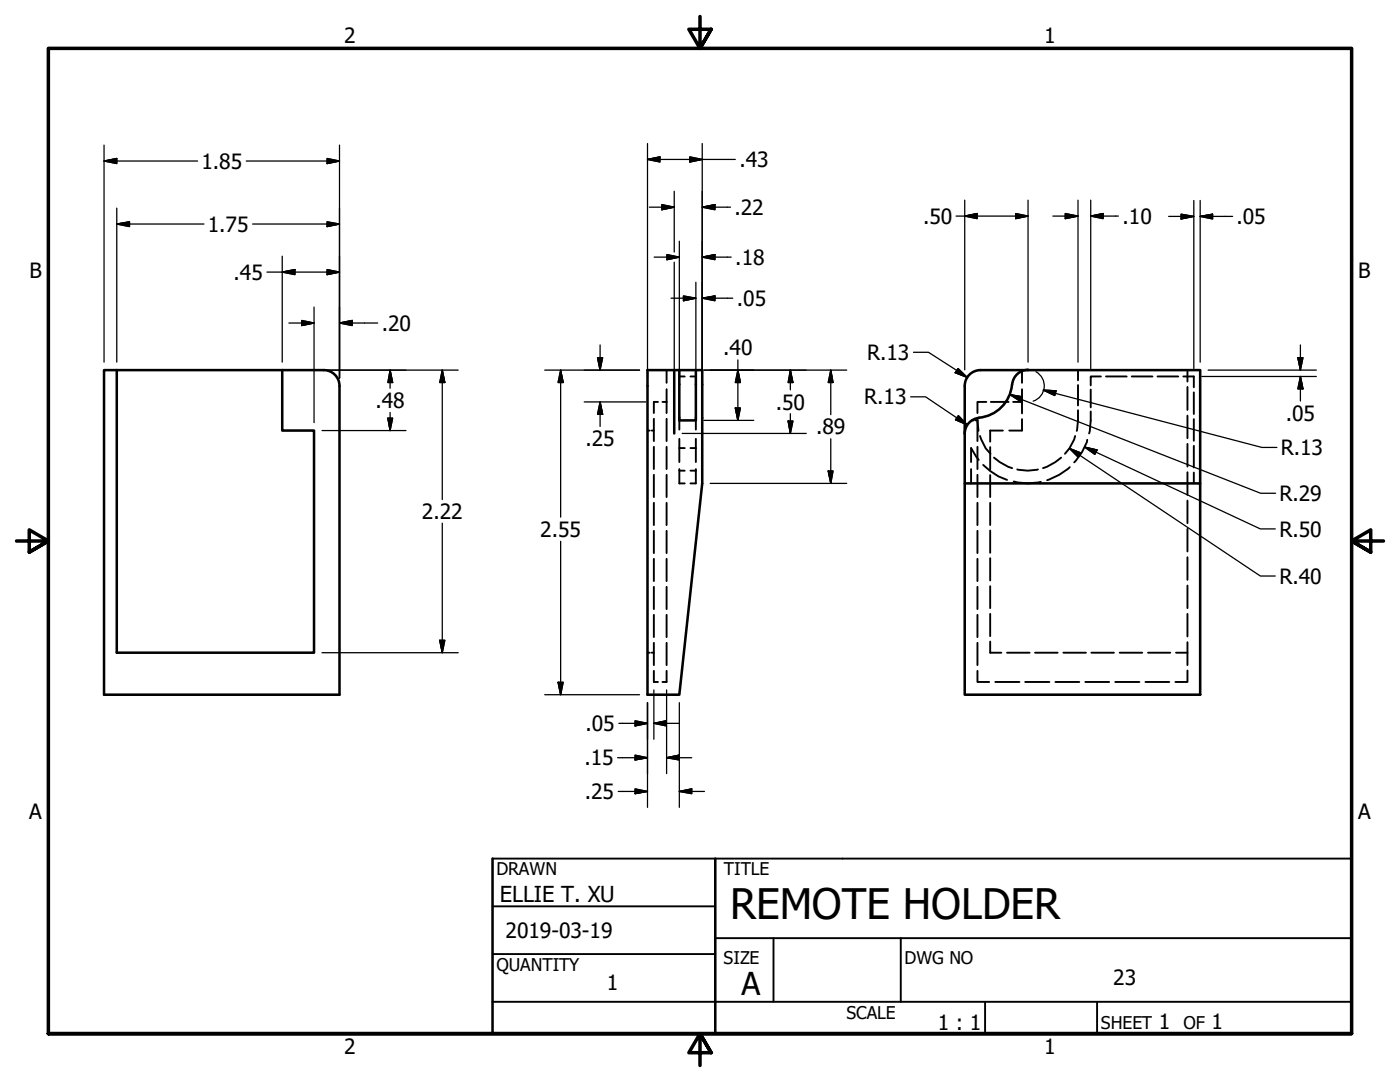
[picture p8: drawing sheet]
<svg xmlns="http://www.w3.org/2000/svg" width="279mm" height="216mm" viewBox="0 0 279 216" stroke-linecap="round" stroke-linejoin="round" font-family="sans-serif">
<defs><g id="words">
<text font-size="8.4" x="145.7" y="183.5">REMOTE HOLDER</text>
<text font-size="6.3" x="148" y="198.6">A</text>
<text font-size="4.4" x="99.8" y="180">ELLIE T. XU</text>
<g font-size="4.2">
<text x="68.7" y="8.6">2</text>
<text x="208.4" y="8.6">1</text>
<text x="40.2" y="33.7">1.85</text>
<text x="147.6" y="33.3">.43</text>
<text x="41.5" y="46.2">1.75</text>
<text x="146.6" y="42.9">.22</text>
<text x="184.2" y="44.6">.50</text>
<text x="224" y="44.6">.10</text>
<text x="246.8" y="44.7">.05</text>
<text x="146.7" y="52.8">.18</text>
<text x="5.9" y="55.5">B</text>
<text x="46.6" y="55.8">.45</text>
<text x="271.1" y="55.5">B</text>
<text x="76.2" y="66">.20</text>
<text x="147.1" y="61">.05</text>
<text x="144.3" y="70.9">.40</text>
<text x="173" y="71.8">R.13</text>
<text x="74.9" y="81.4">.48</text>
<text x="154.8" y="81.7">.50</text>
<text x="172.5" y="80.7">R.13</text>
<text x="256.6" y="83.9">.05</text>
<text x="116.8" y="89">.25</text>
<text x="162.9" y="86.7">.89</text>
<text x="255.6" y="90.8">R.13</text>
<text x="255.3" y="99.9">R.29</text>
<text x="84.2" y="103.6">2.22</text>
<text x="107.8" y="107.1">2.55</text>
<text x="255.3" y="107.1">R.50</text>
<text x="255.3" y="116.5">R.40</text>
<text x="116.8" y="145.9">.05</text>
<text x="116.6" y="152.7">.15</text>
<text x="116.7" y="159.4">.25</text>
<text x="5.8" y="163.4">A</text>
<text x="271" y="163.4">A</text>
<text x="100.9" y="187.3">2019-03-19</text>
<text x="121.1" y="197.6">1</text>
<text x="222.2" y="196.5">23</text>
<text x="187.1" y="205.5">1 : 1</text>
<text x="231.3" y="205.4">1</text>
<text x="241.8" y="205.4">1</text>
<text x="68.7" y="210.3">2</text>
<text x="208.4" y="210.3">1</text>
</g>
<g font-size="3.5">
<text x="99.1" y="174.6">DRAWN</text>
<text x="144.5" y="174.6">TITLE</text>
<text x="99.1" y="193.8">QUANTITY</text>
<text x="144.4" y="192.3">SIZE</text>
<text x="180.5" y="192.3">DWG NO</text>
<text x="168.9" y="203.3">SCALE</text>
<text x="219.7" y="205.4">SHEET</text>
<text x="236.2" y="205.4">OF</text>
</g>
</g></defs>
<!-- layer: Visible (ANSI) -->
<path d="M23.3 73.9h-2.5v64.7h47v-61.6M23.3 73.9h33v12h6.4v44.3h-39.4zM56.3 73.9h8.3M64.6 73.9a3.1 3.1 0 0 1 3.2 3.1M134.6 73.9h4.3M135.6 73.9v10h3.3v-10h1.2v22.6l-4.5 42.1h-6.4v-64.7h5.4v12.6M192.5 77v19.5M195.7 73.9a3.1 3.1 0 0 0-3.2 3.1M195.7 73.9h43.8v22.6M202 76.8a7.3 7.3 0 0 1-6.6 6.5 3.2 3.2 0 0 0-2.9 3.2M205.2 73.8a3.2 3.2 0 0 0-3.2 2.9M192.5 96.5h47v42.1h-47z" fill="none" stroke="#000" stroke-width=".51"/>
<!-- layer: Hidden (ANSI) -->
<g fill="none" stroke="#000" stroke-width=".38">
<path d="M133 73.9v2.5M133 77.7v4.7M135.6 75.1h1.1M137.8 75.1h1.1M204 73.9v2.5M204 77.7v2.5M215.1 73.9v2M215.1 76.8v4.1M217.7 77.7v3.6M219.7 75.1h-2v1.8M220.7 75.1h4.2M225.9 75.1h4.1"/>
<path d="M231 75.1h4.1M236.2 75.1h2.1v2.2M237 73.9v2.2M237 77.2v4.6M238.3 78.3v4.3M129.2 85.9h.5M130 85.9h.5M130.5 83.6v4.4M130.5 89.2v4.4M130.5 94.7v4.5M131.3 80.2h-.8v2.2M132.2 80.2h.8"/>
<path d="M133 83.6v4.4M133 89.2v4.4M133 94.7v4.5M135.6 93.6v2.9h1.1M135.6 83.9v1.8M135.6 87.6v4.6M135.6 89.4h1.1M135.6 93.9h1.1M137.8 89.4h1.1M137.8 93.9h1.1M138.9 93.6v2.9h-1.1M138.9 83.9v1.8"/>
<path d="M138.9 87.6v4.6M193.8 93.6v2.9M193.9 83.9h.4M194.7 83.9h.4l.2 2.1M195.1 83.6v4.4M195.1 89.2v4.4M195.1 94.7v4.5M195.3 91.8l-1.5-2.4v2.8M195.6 87l1.1 2.5 1 1.1M196.2 92.8l1.4 1.2 1.7 1.1 1.7 .7M196.8 80.2h-1.7v2.2M197.6 89.2v4.5"/>
<path d="M197.6 94.8v4.4M197.7 80.2h3.6M198.4 91.3l1.1 .9 1.7 1 .8 .2M200.2 85.9h-2.6v2.2M202.2 80.2h1.8v2.3M202.3 96.1a10.6 10.6 0 0 0 5.4 0M203 93.7a8.5 8.5 0 0 0 4.1 0M204 83.6v2.3h-2.6M211.8 91.3l-1.2 .9-1.7 1-.7 .2M213.5 93.2a12.6 12.6 0 0 1-4.5 2.6M214.6 87l-.2 .7-1 1.8-.9 1.1M215.1 81.9v2l-.2 2.1"/>
<path d="M217 87.8a10.5 10.5 0 0 1-2.6 4.5M217.7 82.1v1.8l-.3 2.6M237 82.9v4.5M237 88.6v4.5M237 94.2v4.5M237 99.9v4.5M238.3 83.6v4.3M238.3 89v4.3M238.3 94.3v2.2M130.5 100.3v4.5M130.5 105.9v4.5M130.5 111.5v4.5"/>
<path d="M130.5 117.1v4.4M133 100.3v4.5M133 105.9v4.5M133 111.5v4.5M133 117.1v4.4M195.1 100.3v4.5M195.1 105.9v4.5M195.1 111.5v4.5M195.1 117.1v4.4M197.6 100.3v4.5M197.6 105.9v4.4M197.6 111.4v4.4"/>
<path d="M197.6 117v4.3M237 105.5v4.5M237 111.2v4.5M237 116.8v4.5M129.2 130.2h.5M130 130.2h.5M130.5 122.7v4.4M130.5 128.3v4.4M130.5 133.9v2.2h.8M133 122.7v4.4M133 128.3v4.4M133 133.9v2.2h-.8"/>
<path d="M195.1 133.9v2.2h2.3M195.1 122.7v4.4M195.1 128.3v4.4M197.6 128v2.2h2.2M197.6 122.5v4.4M198.6 136.1h4.9M201 130.2h4.5M204.6 136.1h4.8M206.6 130.2h4.5M210.6 136.1h4.8M212.2 130.2h4.5M216.6 136.1h4.8"/>
<path d="M217.8 130.2h4.5M222.6 136.1h4.8M223.5 130.2h4.5M228.6 136.1h4.8M229.1 130.2h4.5M234.7 130.2h2.3M237 133.8v2.3h-2.4M237 122.5v4.5M237 128.1v4.6"/>
</g>
<!-- layer: Border (ANSI) -->
<path d="M139.7 3.3v6.4l-2.2-3.9h4.4l-2.2 3.9 2.2-3.9M3.3 107.9h6.4l-3.9-2.2v4.5l3.9-2.3-3.9 2.3M276.1 107.9h-6.4l3.9-2.2v4.5l-3.9-2.3 3.9 2.3M9.7 206.2v-196.5h260v196.5h-260h260M141.9 210.1l-2.2-3.9 2.2 3.9h-4.4l2.2-3.9v6.4" fill="none" stroke="#000" stroke-width=".7"/>
<!-- layer: Title (ANSI) -->
<path d="M98.3 171.3v34.9h171.4v-34.9M142.7 171.3v34.9" fill="none" stroke="#000" stroke-width=".51"/>
<path d="M98.3 171.3h171.4M98.3 199.9h171.4M98.3 180.8h44.4M98.3 190.4h44.4M142.7 187.2h127M154.4 187.2v12.7M179.8 187.2v12.7M196.6 199.9v6.3M218.9 199.9v6.3" fill="none" stroke="#000" stroke-width=".38"/>
<!-- layer: Dimension (ANSI) -->
<g fill="none" stroke="#000" stroke-width=".25">
<path d="M20.8 32.1l2.5-.5v1zM20.8 32.1h18.6M20.8 29v43.3M49.1 32.1h18.7M65.3 31.6l2.5 .5-2.5 .5zM67.8 29v46.4M129.2 31.8l2.5-.5v1zM129.2 28.6v46.8M129.2 31.8h17.5M134.6 38.2v12.1M137.7 31.3l2.4 .5-2.4 .5zM140.1 28.6v46.5"/>
<path d="M192.5 39.9v33.9M205.2 39.9v32.4M215.1 39.9v32.4M217.7 39.9v33.6M23.3 44.7l2.5-.4v.9zM23.3 44.7h17.4M23.3 41.5v30.8M50.4 44.7h17.4M53.3 54.3h14.5M56.3 54.3l2.6-.5v1zM56.3 51.1v21.2M65.3 44.3l2.5 .4-2.5 .5z"/>
<path d="M65.3 53.8l2.5 .5-2.5 .5zM129.6 41.3h5M130.6 51.3h5M132.1 40.8l2.5 .5-2.5 .5zM133.1 50.8l2.5 .5-2.5 .5zM133.9 59.5h5M134.6 52.3v23.1M135.6 48.1v27M136.4 59.1l2.5 .4-2.5 .5zM138.9 56.3v18.8M140.1 41.3l2.6-.5v1zM140.1 51.3l2.6-.5v1z"/>
<path d="M140.1 59.5l2.6-.4v.9zM140.1 41.3h5.7M140.1 51.3h5.8M140.1 59.5h6.1M190.8 43.1h14.4M192.5 43.1l2.5-.5v1zM202.7 42.6l2.5 .5-2.5 .5zM210.1 43.1h5M212.6 42.6l2.5 .5-2.5 .5zM217.7 43.1l2.5-.5v1zM217.7 43.1h5.5M233.2 43.2h5.1"/>
<path d="M235.7 42.7l2.6 .5-2.6 .5zM238.3 40v33.5M239.5 43.2l2.5-.5v1zM239.5 43.2h6.5M239.5 40v32.3M57.7 64.5h5M57.9 73.9h33.5M60.2 63.9l2.5 .6-2.5 .5zM62.7 61.3v23M67.8 64.5l2.5-.6v1.1zM67.8 64.5h7.6M77.9 73.9l.5 2.4h-1z"/>
<path d="M77.9 73.9v3.6M88.3 73.9l.5 2.4h-1zM88.3 73.9v25.8M108.7 73.9h18.9M111.9 73.9l.5 2.4h-1zM111.9 73.9v29.3M119.3 71.4h1l-.5 2.5zM119.8 68.8v5.1M140.5 73.9h28.5M147.3 73.9l.5 2.4h-1.1zM147.3 71.8v12.1M157.7 73.9l.5 2.4h-.9z"/>
<path d="M157.7 73.9v3.9M165.8 73.9l.4 2.4h-.9zM165.8 73.9v8.8M181.7 79.2h3l8.3 5.6M182.3 70.3h3l7.7 5M191.2 73.5l1.8 1.8-2.4-.9zM201.5 78.7l2.5 .5-.3 .9zM201.5 78.7l50.1 19.7h3M206.7 74.2a3.2 3.2 0 0 1 1.7 3.1 3.2 3.2 0 0 1-2.2 2.7M208.2 77.9l2.6 .1-.3 .9zM208.2 77.9l43.6 11.4h3M239.8 75.1h22.9"/>
<path d="M241.1 73.9h21.6M259 71.4h1l-.5 2.5zM259.5 75.1l.5 2.5h-1zM259.5 68.8v5.1M259.5 75.1v4.9M64.3 85.9h16.7M77.4 83.4h1l-.5 2.5zM77.9 82.3v3.6M116.6 80.2h12.3M119.8 80.2l.5 2.5h-1zM119.8 80.2v4.9M136.1 86.5h24.8"/>
<path d="M140.5 83.9h9.9M141.7 96.5h27.3M146.7 81.4h1.1l-.5 2.5zM157.3 84h.9l-.5 2.5zM157.7 82.5v4M165.3 94h.9l-.4 2.5zM165.8 87.6v8.9M191.3 82.9l1.7 1.9-2.3-1zM213.4 89.5l2.4 .9-.6 .8zM213.4 89.5l38.1 25.4h3M216.5 89.2l2.4 .6-.4 .9zM216.5 89.2l35 16.3h3"/>
<path d="M88.3 104.4v25.8M111.9 108v30.6M64.3 130.2h27.1M87.8 127.8h1l-.5 2.4zM108.7 138.6h18.9M111.4 136.1h1l-.5 2.5zM130.5 137.7v9.8M133 137.7v16.7M123.3 151.2h5.9M123.4 157.9h5.8M123.5 144.3h5.7M126.7 157.4l2.5 .5-2.5 .5z"/>
<path d="M126.7 143.8l2.5 .5-2.5 .5zM126.7 150.7l2.5 .5-2.5 .4zM129.2 140.2v20.9M130.5 144.3l2.5-.5v1zM130.5 144.3h5M133 151.2l2.5-.5v.9zM133 151.2h5M135.6 157.9l2.4-.5v1zM135.6 157.9h5M135.6 140.2v20.9"/>
</g>
<g fill="#000" stroke="#000" stroke-width=".25">
<path d="M20.8 32.1l2.5-.5zM20.8 32.1l2.5-.5v1zM65.3 32.6l2.5-.5zM65.3 31.6l2.5 .5-2.5 .5zM129.2 31.8l2.5-.5zM129.2 31.8l2.5-.5v1zM137.7 32.3l2.4-.5zM137.7 31.3l2.4 .5-2.4 .5zM23.3 44.7l2.5-.4zM23.3 44.7l2.5-.4v.9zM56.3 54.3l2.6-.5zM56.3 54.3l2.6-.5v1z"/>
<path d="M65.3 45.2l2.5-.5zM65.3 44.3l2.5 .4-2.5 .5zM65.3 54.8l2.5-.5zM65.3 53.8l2.5 .5-2.5 .5zM132.1 41.8l2.5-.5zM132.1 40.8l2.5 .5-2.5 .5zM133.1 51.8l2.5-.5zM133.1 50.8l2.5 .5-2.5 .5zM140.1 41.3l2.6-.5zM140.1 41.3l2.6-.5v1zM140.1 51.3l2.6-.5zM140.1 51.3l2.6-.5v1z"/>
<path d="M140.1 59.5l2.6-.4zM140.1 59.5l2.6-.4v.9zM192.5 43.1l2.5-.5zM192.5 43.1l2.5-.5v1zM202.7 43.6l2.5-.5zM202.7 42.6l2.5 .5-2.5 .5zM212.6 43.6l2.5-.5zM212.6 42.6l2.5 .5-2.5 .5zM217.7 43.1l2.5-.5zM217.7 43.1l2.5-.5v1zM235.7 43.7l2.6-.5zM235.7 42.7l2.6 .5-2.6 .5z"/>
<path d="M239.5 43.2l2.5-.5zM239.5 43.2l2.5-.5v1zM60.2 65l2.5-.5zM60.2 63.9l2.5 .6-2.5 .5zM67.8 64.5l2.5-.6zM67.8 64.5l2.5-.6v1.1zM77.9 73.9l.5 2.4zM77.9 73.9l.5 2.4h-1zM88.3 73.9l.5 2.4zM88.3 73.9l.5 2.4h-1zM111.9 73.9l.5 2.4zM111.9 73.9l.5 2.4h-1z"/>
<path d="M119.3 71.4l.5 2.5zM119.3 71.4h1l-.5 2.5zM136.4 60l2.5-.5zM136.4 59.1l2.5 .4-2.5 .5zM147.3 73.9l.5 2.4zM147.3 73.9l.5 2.4h-1.1zM157.7 73.9l.5 2.4zM157.7 73.9l.5 2.4h-.9zM165.8 73.9l.4 2.4zM165.8 73.9l.4 2.4h-.9zM190.6 74.4l2.4 .9zM191.2 73.5l1.8 1.8-2.4-.9z"/>
<path d="M201.5 78.7l2.5 .5zM201.5 78.7l2.5 .5-.3 .9zM208.2 77.9l2.6 .1zM208.2 77.9l2.6 .1-.3 .9zM259 71.4l.5 2.5zM259 71.4h1l-.5 2.5zM259.5 75.1l.5 2.5zM259.5 75.1l.5 2.5h-1zM77.4 83.4l.5 2.5zM77.4 83.4h1l-.5 2.5zM119.8 80.2l.5 2.5zM119.8 80.2l.5 2.5h-1z"/>
<path d="M146.7 81.4l.6 2.5zM146.7 81.4h1.1l-.5 2.5zM157.3 84l.4 2.5zM157.3 84h.9l-.5 2.5zM165.3 94l.5 2.5zM165.3 94h.9l-.4 2.5zM190.7 83.8l2.3 1zM191.3 82.9l1.7 1.9-2.3-1zM213.4 89.5l2.4 .9zM213.4 89.5l2.4 .9-.6 .8zM216.5 89.2l2.4 .6zM216.5 89.2l2.4 .6-.4 .9z"/>
<path d="M87.8 127.8l.5 2.4zM87.8 127.8h1l-.5 2.4zM111.4 136.1l.5 2.5zM111.4 136.1h1l-.5 2.5zM126.7 158.4l2.5-.5zM126.7 157.4l2.5 .5-2.5 .5zM126.7 144.8l2.5-.5zM126.7 143.8l2.5 .5-2.5 .5zM126.7 151.6l2.5-.4zM126.7 150.7l2.5 .5-2.5 .4zM130.5 144.3l2.5-.5zM130.5 144.3l2.5-.5v1z"/>
<path d="M133 151.2l2.5-.5zM133 151.2l2.5-.5v.9zM135.6 157.9l2.4-.5zM135.6 157.9l2.4-.5v1z"/>
</g>
<use href="#words"/>
</svg>
